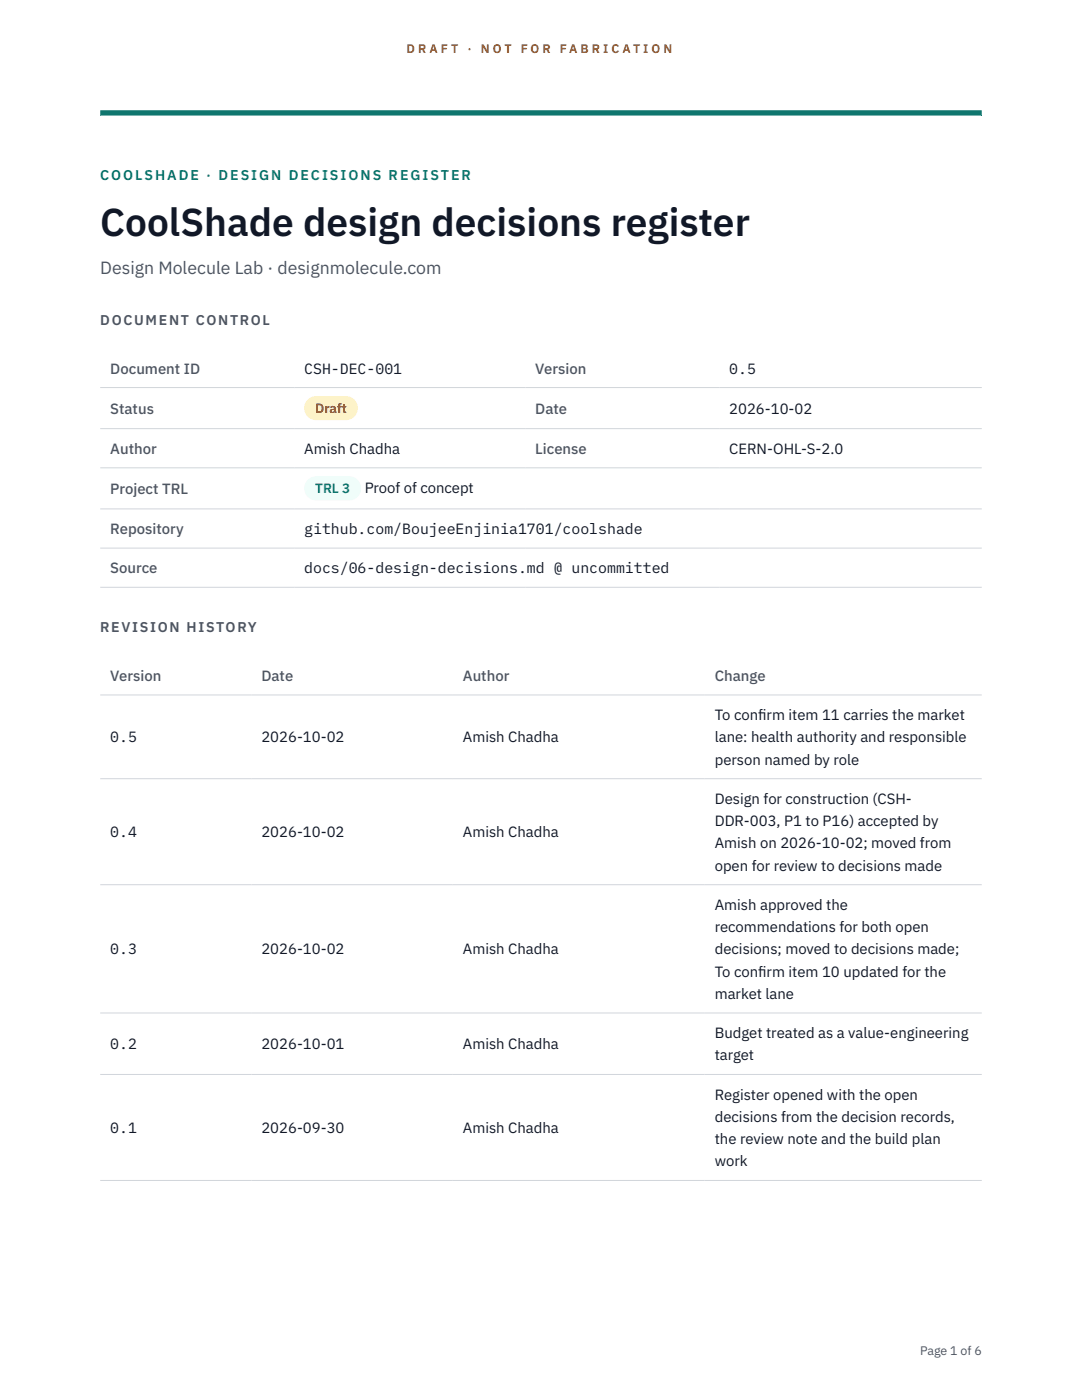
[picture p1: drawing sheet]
<svg xmlns="http://www.w3.org/2000/svg" width="216mm" height="279mm" viewBox="0 0 216 279" stroke-linecap="round" stroke-linejoin="round" font-family="sans-serif">
<defs><g id="words">
<text font-size="7.8" fill="#111827" x="20" y="47.1">CoolShade design decisions register</text>
<text font-size="3.5" fill="#4b5563" x="20" y="54.6">Design Molecule Lab · designmolecule.com</text>
<g font-size="3" fill="#4b5563">
<text x="22" y="74.5">Document ID</text>
<text x="106.8" y="74.5">Version</text>
<text x="22" y="82.6">Status</text>
<text x="106.8" y="82.6">Date</text>
<text x="22" y="90.6">Author</text>
<text x="106.8" y="90.6">License</text>
<text x="22" y="98.6">Project TRL</text>
<text x="22" y="106.6">Repository</text>
<text x="22" y="114.4">Source</text>
<text x="22" y="135.9">Version</text>
<text x="52.2" y="135.9">Date</text>
<text x="92.4" y="135.9">Author</text>
<text x="142.6" y="135.9">Change</text>
</g>
<g font-size="3" fill="#111827">
<text x="60.7" y="74.5">CSH-DEC-001</text>
<text x="145.5" y="74.5">0.5</text>
<text x="145.5" y="82.6">2026-10-02</text>
<text x="60.7" y="90.6">Amish Chadha</text>
<text x="145.5" y="90.6">CERN-OHL-S-2.0</text>
<text x="72.8" y="98.5">Proof of concept</text>
<text x="60.7" y="106.6">github.com/BoujeeEnjinia1701/coolshade</text>
<text x="60.7" y="114.4">docs/06-design-decisions.md @ uncommitted</text>
<text x="142.6" y="143.7">To conf</text>
<text x="151.3" y="143.7">irm item 11 carries the market</text>
<text x="22" y="148.2">0.5</text>
<text x="52.2" y="148.2">2026-10-02</text>
<text x="92.4" y="148.2">Amish Chadha</text>
<text x="142.6" y="148.2">lane: health authority and responsible</text>
<text x="142.6" y="152.6">person named by role</text>
<text x="142.6" y="160.4">Design for construction (CSH-</text>
<text x="22" y="167.1">0.4</text>
<text x="52.2" y="167.1">2026-10-02</text>
<text x="92.4" y="167.1">Amish Chadha</text>
<text x="142.6" y="164.9">DDR-003, P1 to P16) accepted by</text>
<text x="142.6" y="169.3">Amish on 2026-10-02; moved from</text>
<text x="142.6" y="173.8">open for review to decisions made</text>
<text x="142.6" y="181.6">Amish approved the</text>
<text x="22" y="190.5">0.3</text>
<text x="52.2" y="190.5">2026-10-02</text>
<text x="92.4" y="190.5">Amish Chadha</text>
<text x="142.6" y="186">recommendations for both open</text>
<text x="142.6" y="190.5">decisions; moved to decisions made;</text>
<text x="142.6" y="194.9">To conf</text>
<text x="151.3" y="194.9">irm item 10 updated for the</text>
<text x="142.6" y="199.4">market lane</text>
<text x="22" y="209.4">0.2</text>
<text x="52.2" y="209.4">2026-10-01</text>
<text x="92.4" y="209.4">Amish Chadha</text>
<text x="142.6" y="207.2">Budget treated as a value-engineering</text>
<text x="142.6" y="211.6">target</text>
<text x="142.6" y="219.5">Register opened with the open</text>
<text x="22" y="226.1">0.1</text>
<text x="52.2" y="226.1">2026-09-30</text>
<text x="92.4" y="226.1">Amish Chadha</text>
<text x="142.6" y="223.9">decisions from the decision records,</text>
<text x="142.6" y="228.3">the review note and the build plan</text>
<text x="142.6" y="232.8">work</text>
</g>
<text font-size="2.8" fill="#0f766e" x="20" y="36">COOLSHADE · DESIGN DECISIONS REGISTER</text>
<g font-size="2.8" fill="#4b5563">
<text x="20" y="64.8">DOCUMENT CONTROL</text>
<text x="20" y="126.2">REVISION HISTORY</text>
</g>
<text font-size="2.7" fill="#92400e" x="62.9" y="82.5">Draft</text>
<text font-size="2.7" fill="#0f766e" x="62.9" y="98.5">TRL 3</text>
<g font-size="2.5" fill="#b45309">
<text x="81.1" y="10.5">D R A F T</text>
<text x="93.3" y="10.5">·</text>
<text x="95.9" y="10.5">N O T</text>
<text x="103.9" y="10.5">F O R</text>
<text x="111.7" y="10.5">F A B R I C A T I O N</text>
</g>
<text font-size="2.5" fill="#4b5563" x="183.6" y="270.3">Page 1 of 6</text>
</g></defs>
<path d="M20 23.1h175.9zM20 22h175.9v1.1h-175.9z" fill-rule="evenodd" fill="#0f766e"/>
<path d="M20 77.3h175.9M20 85.5h175.9M20 93.4h175.9M20 101.6h175.9M20 109.4h175.9M20 117.2h175.9M20 138.7h175.9M20 155.4h175.9M20 176.6h175.9M20 202.2h175.9M20 214.4h175.9M20 235.6h175.9" fill="none" stroke="#d1d5db" stroke-width=".2"/>
<path d="M60.7 79h10.7v4.9h-10.7z" fill="#fef3c7"/>
<path d="M60.7 95.1h11.4v4.8h-11.4z" fill="#f0fdfa"/>
<use href="#words"/>
</svg>
